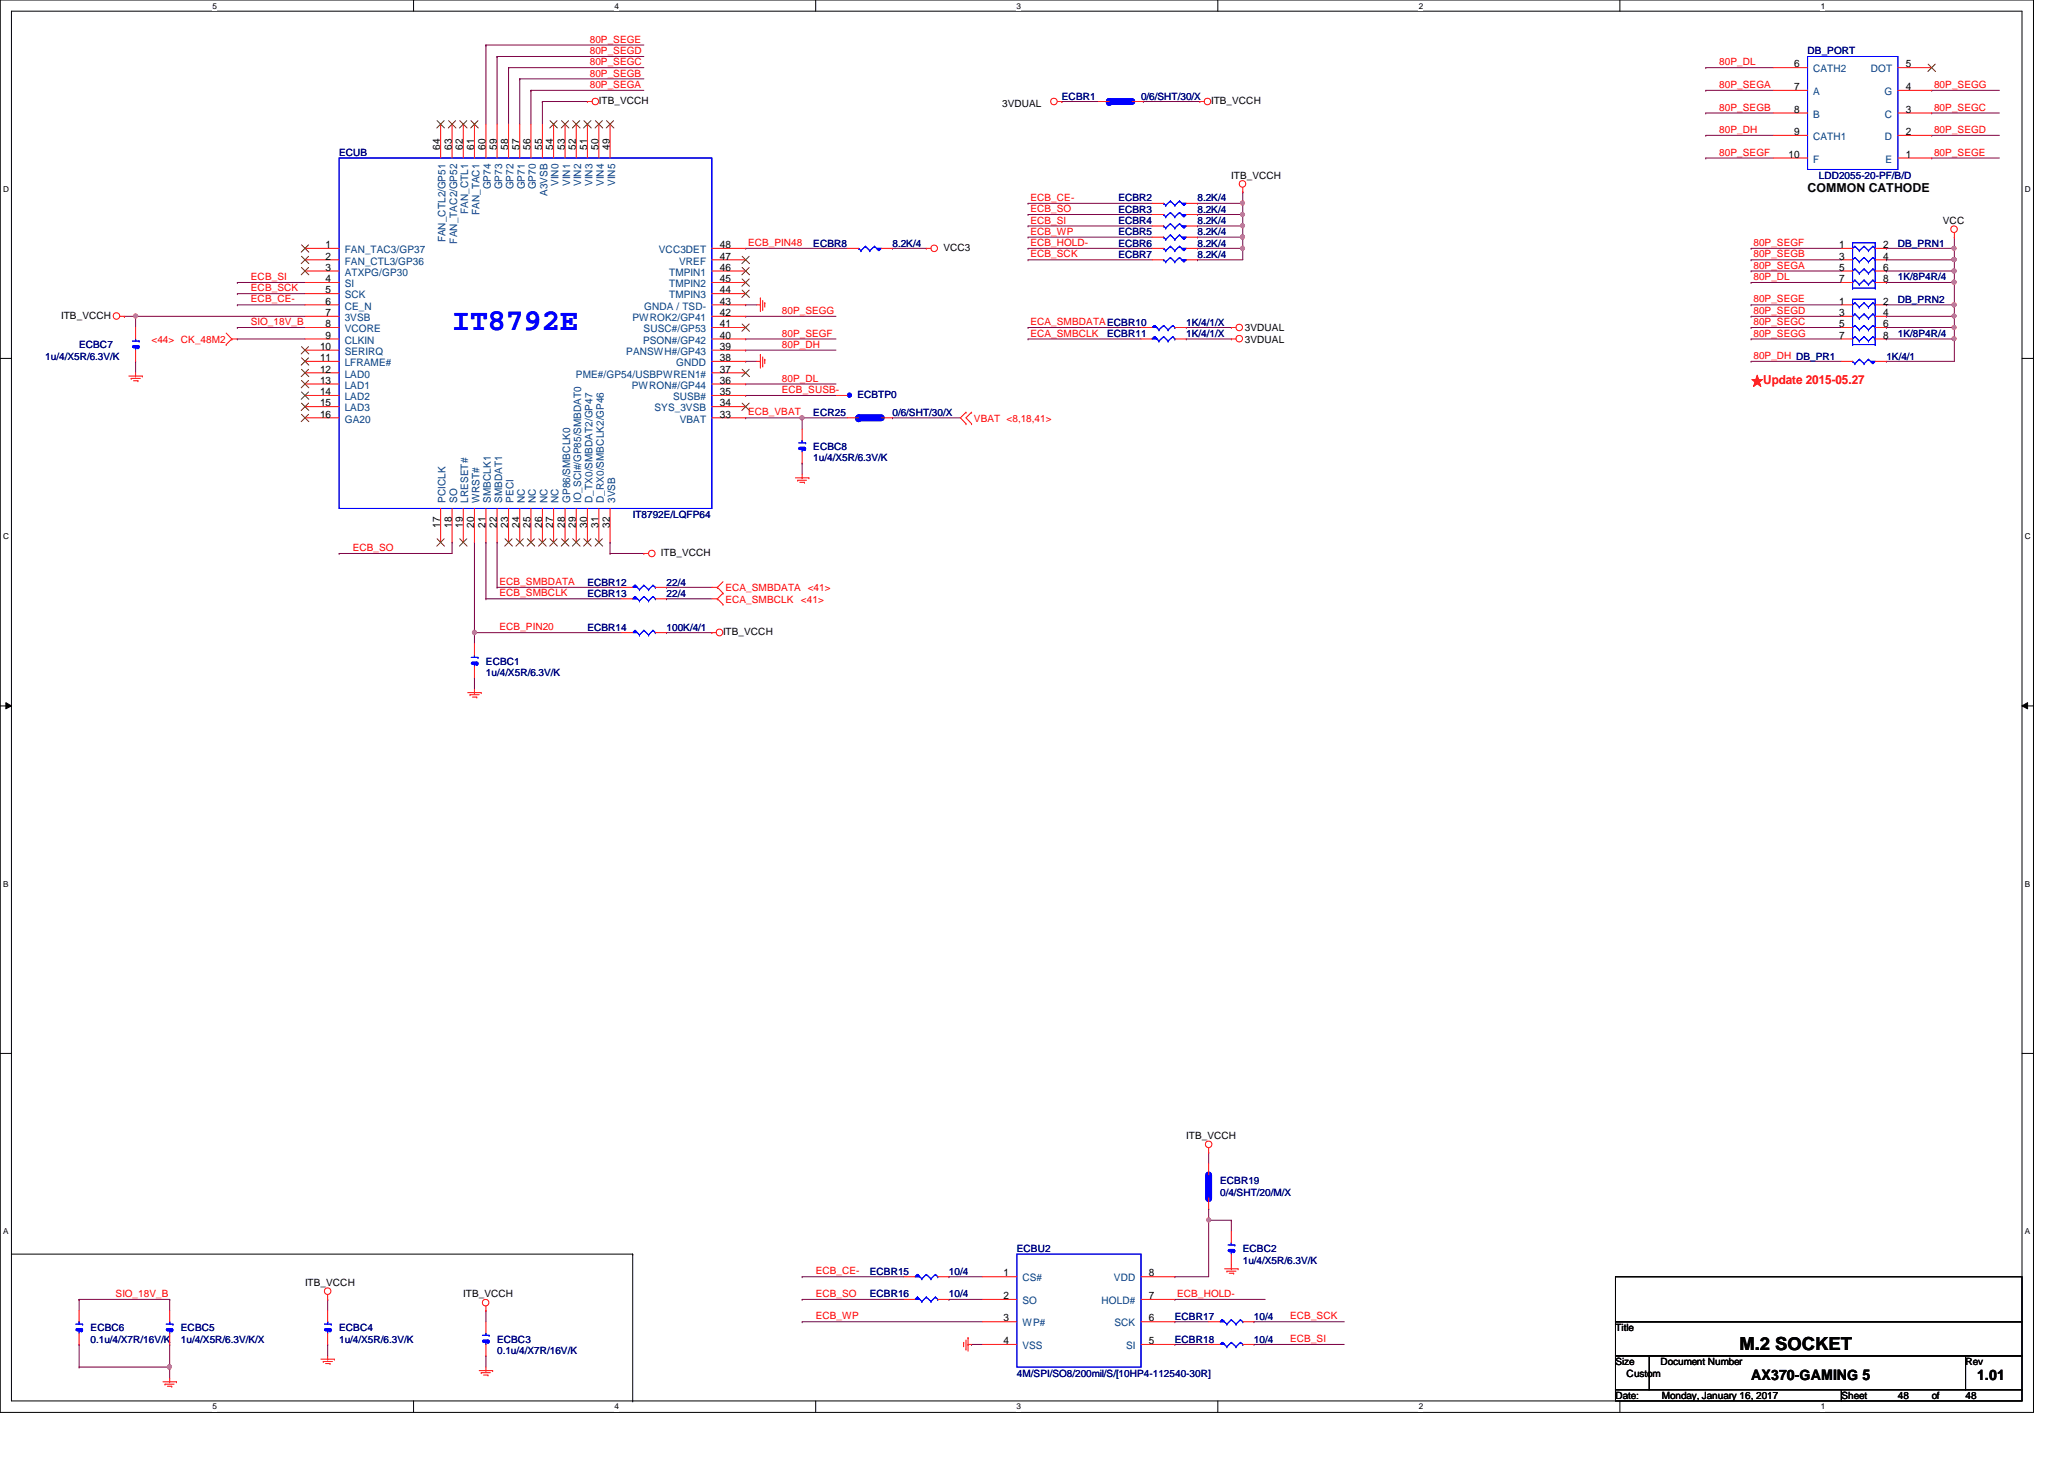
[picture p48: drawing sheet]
<svg xmlns="http://www.w3.org/2000/svg" width="297mm" height="210mm" viewBox="0 0 297 210" stroke-linecap="round" stroke-linejoin="round" font-family="sans-serif">
<defs><g id="words">
<text font-size="4.4" fill="#00f" x="65.1" y="47.5">IT8792E</text>
<text font-size="2.6" x="250.4" y="194.2">M.2 SOCKET</text>
<g font-size="2.1">
<text x="252" y="198.6">AX370-GAMING 5</text>
<text x="284.5" y="198.6">1.01</text>
</g>
<text font-size="1.8" x="260.1" y="27.6">COMMON CATHODE</text>
<text font-size="1.8" fill="#f00" x="252" y="55.3">★Update 2015-05.27</text>
<g font-size="1.5">
<text x="258.2" y="9.7">6</text>
<text x="274.3" y="9.7">5</text>
<text x="258.2" y="16.2">8</text>
<text x="258.2" y="13">7</text>
<text x="274.3" y="16.2">3</text>
<text x="274.3" y="13">4</text>
<text x="63.4" y="21.6" transform="rotate(-90 63.4 21.6)">64</text>
<text x="65" y="21.6" transform="rotate(-90 65 21.6)">63</text>
<text x="66.6" y="21.6" transform="rotate(-90 66.6 21.6)">62</text>
<text x="68.2" y="21.6" transform="rotate(-90 68.2 21.6)">61</text>
<text x="69.9" y="21.6" transform="rotate(-90 69.9 21.6)">60</text>
<text x="71.5" y="21.6" transform="rotate(-90 71.5 21.6)">59</text>
<text x="73.1" y="21.6" transform="rotate(-90 73.1 21.6)">58</text>
<text x="74.8" y="21.6" transform="rotate(-90 74.8 21.6)">57</text>
<text x="76.4" y="21.6" transform="rotate(-90 76.4 21.6)">56</text>
<text x="78" y="21.6" transform="rotate(-90 78 21.6)">55</text>
<text x="79.6" y="21.6" transform="rotate(-90 79.6 21.6)">54</text>
<text x="81.3" y="21.6" transform="rotate(-90 81.3 21.6)">53</text>
<text x="82.9" y="21.6" transform="rotate(-90 82.9 21.6)">52</text>
<text x="84.5" y="21.6" transform="rotate(-90 84.5 21.6)">51</text>
<text x="86.1" y="21.6" transform="rotate(-90 86.1 21.6)">50</text>
<text x="87.8" y="21.6" transform="rotate(-90 87.8 21.6)">49</text>
<text x="257.4" y="22.7">10</text>
<text x="258.2" y="19.4">9</text>
<text x="274.3" y="22.7">1</text>
<text x="274.3" y="19.4">2</text>
<text x="46.9" y="35.7">1</text>
<text x="103.6" y="35.7">48</text>
<text x="264.7" y="35.7">1</text>
<text x="271" y="35.7">2</text>
<text x="46.9" y="37.3">2</text>
<text x="46.9" y="38.9">3</text>
<text x="46.9" y="40.6">4</text>
<text x="103.6" y="40.6">45</text>
<text x="103.6" y="38.9">46</text>
<text x="103.6" y="37.3">47</text>
<text x="264.7" y="37.3">3</text>
<text x="264.7" y="38.9">5</text>
<text x="264.7" y="40.6">7</text>
<text x="271" y="37.3">4</text>
<text x="271" y="38.9">6</text>
<text x="271" y="40.6">8</text>
<text x="46.9" y="42.2">5</text>
<text x="46.9" y="43.8">6</text>
<text x="46.9" y="45.5">7</text>
<text x="46.9" y="47.1">8</text>
<text x="103.6" y="45.5">42</text>
<text x="103.6" y="43.8">43</text>
<text x="103.6" y="42.2">44</text>
<text x="103.6" y="47.1">41</text>
<text x="264.7" y="43.8">1</text>
<text x="264.7" y="45.5">3</text>
<text x="264.7" y="47.1">5</text>
<text x="271" y="43.8">2</text>
<text x="271" y="45.5">4</text>
<text x="271" y="47.1">6</text>
<text x="46.1" y="50.3">10</text>
<text x="46.1" y="51.9">11</text>
<text x="46.1" y="53.6">12</text>
<text x="46.9" y="48.7">9</text>
<text x="103.6" y="51.9">38</text>
<text x="103.6" y="53.6">37</text>
<text x="103.6" y="50.3">39</text>
<text x="103.6" y="48.7">40</text>
<text x="264.7" y="48.7">7</text>
<text x="271" y="48.7">8</text>
<text x="46.1" y="55.2">13</text>
<text x="46.1" y="56.9">14</text>
<text x="46.1" y="58.5">15</text>
<text x="103.6" y="56.9">35</text>
<text x="103.6" y="55.2">36</text>
<text x="103.6" y="58.5">34</text>
<text x="46.1" y="60.1">16</text>
<text x="103.6" y="60.1">33</text>
<text x="63.4" y="75.9" transform="rotate(-90 63.4 75.9)">17</text>
<text x="65" y="75.9" transform="rotate(-90 65 75.9)">18</text>
<text x="66.6" y="75.9" transform="rotate(-90 66.6 75.9)">19</text>
<text x="68.2" y="75.9" transform="rotate(-90 68.2 75.9)">20</text>
<text x="69.9" y="75.9" transform="rotate(-90 69.9 75.9)">21</text>
<text x="71.5" y="75.9" transform="rotate(-90 71.5 75.9)">22</text>
<text x="73.1" y="75.9" transform="rotate(-90 73.1 75.9)">23</text>
<text x="74.8" y="75.9" transform="rotate(-90 74.8 75.9)">24</text>
<text x="76.4" y="75.9" transform="rotate(-90 76.4 75.9)">25</text>
<text x="78" y="75.9" transform="rotate(-90 78 75.9)">26</text>
<text x="79.6" y="75.9" transform="rotate(-90 79.6 75.9)">27</text>
<text x="81.3" y="75.9" transform="rotate(-90 81.3 75.9)">28</text>
<text x="82.9" y="75.9" transform="rotate(-90 82.9 75.9)">29</text>
<text x="84.5" y="75.9" transform="rotate(-90 84.5 75.9)">30</text>
<text x="86.1" y="75.9" transform="rotate(-90 86.1 75.9)">31</text>
<text x="87.8" y="75.9" transform="rotate(-90 87.8 75.9)">32</text>
<text x="144.4" y="183.6">1</text>
<text x="165.4" y="183.6">8</text>
<text x="144.4" y="186.9">2</text>
<text x="144.4" y="190.1">3</text>
<text x="165.4" y="186.9">7</text>
<text x="165.4" y="190.1">6</text>
<text x="144.4" y="193.4">4</text>
<text x="165.4" y="193.4">5</text>
</g>
<g font-size="1.5" fill="#004080">
<text x="260.9" y="10.4">CATH2</text>
<text x="269.2" y="10.4">DOT</text>
<text x="260.9" y="16.9">B</text>
<text x="260.9" y="13.7">A</text>
<text x="271.2" y="13.7">G</text>
<text x="271.3" y="16.9">C</text>
<text x="260.9" y="23.4">F</text>
<text x="260.9" y="20.2">CATH1</text>
<text x="271.3" y="20.2">D</text>
<text x="271.4" y="23.4">E</text>
<text x="70.7" y="27.2" transform="rotate(-90 70.7 27.2)">GP74</text>
<text x="72.3" y="27.2" transform="rotate(-90 72.3 27.2)">GP73</text>
<text x="73.9" y="27.2" transform="rotate(-90 73.9 27.2)">GP72</text>
<text x="75.5" y="27.2" transform="rotate(-90 75.5 27.2)">GP71</text>
<text x="77.1" y="27.2" transform="rotate(-90 77.1 27.2)">GP70</text>
<text x="78.8" y="28.2" transform="rotate(-90 78.8 28.2)">A3VSB</text>
<text x="80.4" y="26.8" transform="rotate(-90 80.4 26.8)">VIN0</text>
<text x="82" y="26.8" transform="rotate(-90 82 26.8)">VIN1</text>
<text x="83.6" y="26.8" transform="rotate(-90 83.6 26.8)">VIN2</text>
<text x="85.3" y="26.8" transform="rotate(-90 85.3 26.8)">VIN3</text>
<text x="86.9" y="26.8" transform="rotate(-90 86.9 26.8)">VIN4</text>
<text x="88.5" y="26.8" transform="rotate(-90 88.5 26.8)">VIN5</text>
<text x="64.1" y="34.9" transform="rotate(-90 64.1 34.9)">FAN_CTL2/GP51</text>
<text x="65.8" y="35.1" transform="rotate(-90 65.8 35.1)">FAN_TAC2/GP52</text>
<text x="67.4" y="30.8" transform="rotate(-90 67.4 30.8)">FAN_CTL1</text>
<text x="69" y="31" transform="rotate(-90 69 31)">FAN_TAC1</text>
<text x="49.6" y="36.4">FAN_TAC3/GP37</text>
<text x="49.6" y="38.1">FAN_CTL3/GP36</text>
<text x="49.6" y="39.7">ATXPG/GP30</text>
<text x="49.6" y="41.3">SI</text>
<text x="94.8" y="36.4">VCC3DET</text>
<text x="96.3" y="41.3">TMPIN2</text>
<text x="96.3" y="39.7">TMPIN1</text>
<text x="97.7" y="38.1">VREF</text>
<text x="49.6" y="42.9">SCK</text>
<text x="49.6" y="44.5">CE_N</text>
<text x="49.6" y="46.2">3VSB</text>
<text x="49.6" y="47.8">VCORE</text>
<text x="91" y="46.2">PWROK2/GP41</text>
<text x="92.6" y="47.8">SUSC#/GP53</text>
<text x="92.7" y="44.5">GNDA / TSD-</text>
<text x="96.3" y="42.9">TMPIN3</text>
<text x="49.6" y="49.4">CLKIN</text>
<text x="49.6" y="51.1">SERIRQ</text>
<text x="49.6" y="52.7">LFRAME#</text>
<text x="90.1" y="51.1">PANSWH#/GP43</text>
<text x="92.5" y="49.4">PSON#/GP42</text>
<text x="97.3" y="52.7">GNDD</text>
<text x="49.6" y="54.3">LAD0</text>
<text x="49.6" y="55.9">LAD1</text>
<text x="49.6" y="57.6">LAD2</text>
<text x="49.6" y="59.2">LAD3</text>
<text x="82.9" y="54.3">PME#/GP54/USBPWREN1#</text>
<text x="90.9" y="55.9">PWRON#/GP44</text>
<text x="94.2" y="59.2">SYS_3VSB</text>
<text x="96.9" y="57.6">SUSB#</text>
<text x="49.6" y="60.8">GA20</text>
<text x="97.8" y="60.8">VBAT</text>
<text x="64.1" y="72.3" transform="rotate(-90 64.1 72.3)">PCICLK</text>
<text x="65.8" y="72.3" transform="rotate(-90 65.8 72.3)">SO</text>
<text x="67.4" y="72.3" transform="rotate(-90 67.4 72.3)">LRESET#</text>
<text x="69" y="72.3" transform="rotate(-90 69 72.3)">WRST#</text>
<text x="70.7" y="72.3" transform="rotate(-90 70.7 72.3)">SMBCLK1</text>
<text x="72.3" y="72.3" transform="rotate(-90 72.3 72.3)">SMBDAT1</text>
<text x="73.9" y="72.3" transform="rotate(-90 73.9 72.3)">PECI</text>
<text x="75.5" y="72.3" transform="rotate(-90 75.5 72.3)">NC</text>
<text x="77.1" y="72.3" transform="rotate(-90 77.1 72.3)">NC</text>
<text x="78.8" y="72.3" transform="rotate(-90 78.8 72.3)">NC</text>
<text x="80.4" y="72.3" transform="rotate(-90 80.4 72.3)">NC</text>
<text x="82" y="72.3" transform="rotate(-90 82 72.3)">GP86/SMBCLK0</text>
<text x="83.6" y="72.3" transform="rotate(-90 83.6 72.3)">IO_SCI#/GP85/SMBDAT0</text>
<text x="85.3" y="72.3" transform="rotate(-90 85.3 72.3)">D_TX0/SMBDAT2/GP47</text>
<text x="86.9" y="72.3" transform="rotate(-90 86.9 72.3)">D_RX0/SMBCLK2/GP46</text>
<text x="88.5" y="72.3" transform="rotate(-90 88.5 72.3)">3VSB</text>
<text x="147.1" y="184.4">CS#</text>
<text x="160.3" y="184.4">VDD</text>
<text x="147.1" y="187.6">SO</text>
<text x="147.1" y="190.8">WP#</text>
<text x="158.5" y="187.6">HOLD#</text>
<text x="160.4" y="190.8">SCK</text>
<text x="147.1" y="194.1">VSS</text>
<text x="162" y="194.1">SI</text>
</g>
<g font-size="1.4" fill="#f00">
<text x="84.9" y="7.8">80P_SEGD</text>
<text x="84.9" y="9.4">80P_SEGC</text>
<text x="84.9" y="11">80P_SEGB</text>
<text x="84.9" y="6.1">80P_SEGE</text>
<text x="247.4" y="9.4">80P_DL</text>
<text x="84.9" y="12.7">80P_SEGA</text>
<text x="247.4" y="15.9">80P_SEGB</text>
<text x="247.4" y="12.7">80P_SEGA</text>
<text x="278.3" y="15.9">80P_SEGC</text>
<text x="278.3" y="12.7">80P_SEGG</text>
<text x="247.4" y="19.1">80P_DH</text>
<text x="247.4" y="22.4">80P_SEGF</text>
<text x="278.3" y="22.4">80P_SEGE</text>
<text x="278.3" y="19.1">80P_SEGD</text>
<text x="148.3" y="28.9">ECB_CE-</text>
<text x="107.7" y="35.4">ECB_PIN48</text>
<text x="148.3" y="30.5">ECB_SO</text>
<text x="148.3" y="32.2">ECB_SI</text>
<text x="148.3" y="33.8">ECB_WP</text>
<text x="148.3" y="35.4">ECB_HOLD-</text>
<text x="252.3" y="35.4">80P_SEGF</text>
<text x="36.1" y="40.3">ECB_SI</text>
<text x="36.1" y="41.9">ECB_SCK</text>
<text x="148.3" y="37">ECB_SCK</text>
<text x="252.3" y="37">80P_SEGB</text>
<text x="252.3" y="40.3">80P_DL</text>
<text x="252.3" y="38.7">80P_SEGA</text>
<text x="36.1" y="46.8">SIO_18V_B</text>
<text x="36.1" y="43.5">ECB_CE-</text>
<text x="112.5" y="45.2">80P_SEGG</text>
<text x="148.3" y="46.8">ECA_SMBDATAECBR10</text>
<text x="252.3" y="46.8">80P_SEGC</text>
<text x="252.3" y="43.5">80P_SEGE</text>
<text x="252.3" y="45.2">80P_SEGD</text>
<text x="21.8" y="49.3">&lt;44&gt; CK_48M2</text>
<text x="112.5" y="48.4">80P_SEGF</text>
<text x="112.5" y="50">80P_DH</text>
<text x="148.3" y="48.4">ECA_SMBCLK</text>
<text x="252.3" y="51.6">80P_DH DB_PR1</text>
<text x="252.3" y="48.4">80P_SEGG</text>
<text x="107.7" y="59.8">ECB_VBAT</text>
<text x="112.5" y="54.9">80P_DL</text>
<text x="112.5" y="56.6">ECB_SUSB-</text>
<text x="140.2" y="60.7">VBAT &lt;8,18,41&gt;</text>
<text x="50.8" y="79.3">ECB_SO</text>
<text x="71.9" y="84.2">ECB_SMBDATA</text>
<text x="71.9" y="85.8">ECB_SMBCLK</text>
<text x="104.4" y="85">ECA_SMBDATA &lt;41&gt;</text>
<text x="104.4" y="86.7">ECA_SMBCLK</text>
<text x="115.3" y="86.7">&lt;41&gt;</text>
<text x="71.9" y="90.7">ECB_PIN20</text>
<text x="117.4" y="183.3">ECB_CE-</text>
<text x="16.6" y="186.6">SIO_18V_B</text>
<text x="117.4" y="189.8">ECB_WP</text>
<text x="117.4" y="186.6">ECB_SO</text>
<text x="169.4" y="186.6">ECB_HOLD-</text>
<text x="185.7" y="189.8">ECB_SCK</text>
<text x="185.7" y="193.1">ECB_SI</text>
</g>
<g font-size="1.4" fill="#000080">
<text x="260.1" y="7.8">DB_PORT</text>
<text x="152.8" y="14.4">ECBR1</text>
<text x="164.2" y="14.4">0/6/SHT/30/X</text>
<text x="48.8" y="22.5">ECUB</text>
<text x="160.9" y="29">ECBR2</text>
<text x="172.3" y="29">8.2K/4</text>
<text x="261.7" y="25.7">LDD2055-20-PF/B/D</text>
<text x="117" y="35.5">ECBR8</text>
<text x="128.4" y="35.5">8.2K/4</text>
<text x="160.9" y="30.6">ECBR3</text>
<text x="160.9" y="32.2">ECBR4</text>
<text x="160.9" y="33.9">ECBR5</text>
<text x="160.9" y="35.5">ECBR6</text>
<text x="172.3" y="30.6">8.2K/4</text>
<text x="172.3" y="32.2">8.2K/4</text>
<text x="172.3" y="33.9">8.2K/4</text>
<text x="172.3" y="35.5">8.2K/4</text>
<text x="273.1" y="35.5">DB_PRN1</text>
<text x="160.9" y="37.1">ECBR7</text>
<text x="172.3" y="37.1">8.2K/4</text>
<text x="273.1" y="40.3">1K/8P4R/4</text>
<text x="170.7" y="46.9">1K/4/1/X</text>
<text x="273.1" y="43.6">DB_PRN2</text>
<text x="6.5" y="51.7">1u/4/X5R/6.3V/K</text>
<text x="11.4" y="50.1">ECBC7</text>
<text x="159.3" y="48.5">ECBR11</text>
<text x="170.7" y="48.5">1K/4/1/X</text>
<text x="271.5" y="51.7">1K/4/1</text>
<text x="273.1" y="48.5">1K/8P4R/4</text>
<text x="117" y="59.9">ECR25</text>
<text x="123.4" y="57.3">ECBTP0</text>
<text x="128.4" y="59.9">0/6/SHT/30/X</text>
<text x="117" y="64.7">ECBC8</text>
<text x="117" y="66.4">1u/4/X5R/6.3V/K</text>
<text x="91.1" y="74.5">IT8792E/LQFP64</text>
<text x="84.5" y="84.2">ECBR12</text>
<text x="84.5" y="85.9">ECBR13</text>
<text x="95.9" y="84.2">22/4</text>
<text x="95.9" y="85.9">22/4</text>
<text x="69.9" y="95.6">ECBC1</text>
<text x="84.5" y="90.8">ECBR14</text>
<text x="95.9" y="90.8">100K/4/1</text>
<text x="69.9" y="97.2">1u/4/X5R/6.3V/K</text>
<text x="175.6" y="170.4">ECBR19</text>
<text x="175.6" y="172">0/4/SHT/20/M/X</text>
<text x="125.2" y="183.4">ECBR15</text>
<text x="136.6" y="183.4">10/4</text>
<text x="146.3" y="180.2">ECBU2</text>
<text x="178.9" y="180.2">ECBC2</text>
<text x="178.9" y="181.8">1u/4/X5R/6.3V/K</text>
<text x="13" y="191.5">ECBC6</text>
<text x="26" y="191.5">ECBC5</text>
<text x="48.8" y="191.5">ECBC4</text>
<text x="125.2" y="186.6">ECBR16</text>
<text x="136.6" y="186.6">10/4</text>
<text x="169.1" y="189.9">ECBR17</text>
<text x="180.5" y="189.9">10/4</text>
<text x="13" y="193.2">0.1u/4/X7R/16V/K</text>
<text x="26" y="193.2">1u/4/X5R/6.3V/K/X</text>
<text x="48.8" y="193.2">1u/4/X5R/6.3V/K</text>
<text x="71.5" y="193.2">ECBC3</text>
<text x="71.5" y="194.8">0.1u/4/X7R/16V/K</text>
<text x="169.1" y="193.2">ECBR18</text>
<text x="180.5" y="193.2">10/4</text>
<text x="146.3" y="198">4M/SPI/SO8/200mil/S/[10HP4-112540-30R]</text>
</g>
<g font-size="1.4">
<text x="86.2" y="15">ITB_VCCH</text>
<text x="144.2" y="15.3">3VDUAL</text>
<text x="174.3" y="15">ITB_VCCH</text>
<text x="177.2" y="25.7">ITB_VCCH</text>
<text x="279.6" y="32.2">VCC</text>
<text x="135.8" y="36.1">VCC3</text>
<text x="8.8" y="45.9">ITB_VCCH</text>
<text x="179.2" y="47.7">3VDUAL</text>
<text x="179.2" y="49.3">3VDUAL</text>
<text x="95.1" y="80">ITB_VCCH</text>
<text x="104.1" y="91.4">ITB_VCCH</text>
<text x="170.7" y="163.9">ITB_VCCH</text>
<text x="43.9" y="185">ITB_VCCH</text>
<text x="66.7" y="186.6">ITB_VCCH</text>
<text x="232.5" y="191.5">Title</text>
<text x="232.5" y="196.4">Size</text>
<text x="239" y="196.4">Document Number</text>
<text x="282.9" y="196.4">Rev</text>
<text x="232.5" y="201.3">Date:</text>
<text x="234.1" y="198">Custom</text>
<text x="239.1" y="201.3">Monday, January 16, 2017</text>
<text x="265" y="201.3">Sheet</text>
<text x="273.1" y="201.3">48</text>
<text x="278" y="201.3">of</text>
<text x="282.9" y="201.3">48</text>
</g>
<g font-size="1.2">
<text x="30.6" y="1.2">5</text>
<text x="88.4" y="1.2">4</text>
<text x="146.3" y="1.2">3</text>
<text x="204.2" y="1.2">2</text>
<text x="262" y="1.2">1</text>
<text x=".5" y="27.6">D</text>
<text x="291.4" y="27.6">D</text>
<text x=".5" y="77.6">C</text>
<text x="291.4" y="77.6">C</text>
<text x=".5" y="127.6">B</text>
<text x="291.4" y="127.6">B</text>
<text x=".5" y="177.6">A</text>
<text x="291.4" y="177.6">A</text>
<text x="30.6" y="202.8">5</text>
<text x="88.4" y="202.8">4</text>
<text x="146.3" y="202.8">3</text>
<text x="204.2" y="202.8">2</text>
<text x="262" y="202.8">1</text>
</g>
</g></defs>
<path d="M0 0h292.6v203.2h-292.6zM1.6 1.6h289.4v199.9h-289.4z" fill="none" stroke="#000" stroke-width=".14"/>
<g fill="#fff">
<path d="M30.6 .2h.6v1.3h-.6z"/>
<path d="M30.6 201.7h.6v1.3h-.6z"/>
</g>
<path d="M59.5 0v1.6M59.5 201.5v1.7" fill="none" stroke="#000" stroke-width=".14"/>
<g fill="#fff">
<path d="M88.4 .2h.6v1.3h-.6z"/>
<path d="M88.4 201.7h.6v1.3h-.6z"/>
</g>
<path d="M117.4 0v1.6M117.4 201.5v1.7" fill="none" stroke="#000" stroke-width=".14"/>
<g fill="#fff">
<path d="M146.3 .2h.6v1.3h-.6z"/>
<path d="M146.3 201.7h.6v1.3h-.6z"/>
</g>
<path d="M175.3 0v1.6M175.3 201.5v1.7" fill="none" stroke="#000" stroke-width=".14"/>
<g fill="#fff">
<path d="M204.2 .2h.6v1.3h-.6z"/>
<path d="M204.2 201.7h.6v1.3h-.6z"/>
</g>
<path d="M233.1 0v1.6M233.1 201.5v1.7" fill="none" stroke="#000" stroke-width=".14"/>
<g fill="#fff">
<path d="M262 .2h.6v1.3h-.6z"/>
<path d="M262 201.7h.6v1.3h-.6z"/>
<path d="M.5 26.6h.8v1.3h-.8z"/>
<path d="M291.4 26.6h.8v1.3h-.8z"/>
<path d="M.5 76.5h.8v1.4h-.8z"/>
<path d="M291.4 76.5h.8v1.4h-.8z"/>
</g>
<path d="M0 51.6h1.6M291 51.6h1.6" fill="none" stroke="#000" stroke-width=".14"/>
<g fill="#fff">
<path d="M.5 126.5h.7v1.3h-.7z"/>
<path d="M291.4 126.5h.7v1.3h-.7z"/>
</g>
<path d="M0 101.6h1.6M.8 101.1l.8 .5-.8 .4zM291 101.6l.8-.5v.9zM291 101.6h1.6" fill="none" stroke="#000" stroke-width=".14"/>
<path d="M.8 101.1l.8 .5-.8 .4zM291 101.6l.8-.5v.9z" fill="#000"/>
<g fill="#fff">
<path d="M.5 176.5h.7v1.3h-.7z"/>
<path d="M291.4 176.5h.7v1.3h-.7z"/>
</g>
<path d="M0 151.6h1.6M291 151.6h1.6" fill="none" stroke="#000" stroke-width=".14"/>
<g fill="none" stroke="#800040" stroke-width=".14">
<path d="M69.9 6.5h.1M69.9 6.5v11.4M71.5 8.1h.1M71.5 8.1h21.2M71.5 8.1v9.8M73.2 9.7h.1M73.2 9.7v8.2M73.2 9.7h19.5M74.8 11.3h.1M74.8 11.3v6.6M74.8 11.3h17.9M76.4 13h.1"/>
<path d="M76.4 13h16.3M76.4 13v4.9M148 29.3h.1M148 30.9h.1M148 32.5h.1M148 34.1h.1M148 35.7h.1M148 37.4h.1M148 29.3h17.8M148 30.9h17.8M148 32.5h17.8M148 34.1h17.8"/>
<path d="M148 35.7h17.8M148 37.4h17.8M172.3 37.4h.1M172.3 37.4h6.6M34.2 47.1h.1M34.2 48.8h.1M34.2 40.6h.1M34.2 42.2h.1M34.2 43.9h.1M34.2 48.8h9.7M34.2 47.1h9.7M34.2 40.6h9.7"/>
<path d="M34.2 42.2h9.7M34.2 43.9h9.7M107.3 48.8h.1M107.3 43.9h.1M107.3 50.4h.1M107.3 45.5h.1M107.3 52h.1M107.3 48.8h13M107.3 43.9h1.6M107.3 50.4h13M107.3 45.5h13M107.3 52h1.6"/>
<path d="M148 47.1h.1M148 48.8h.1M148 48.8h16.2M148 47.1h16.2M170.7 47.1h.1M170.7 48.8h.1M170.7 48.8h6.5M170.7 47.1h6.5M48.8 79.6h.1M65.1 78h.1M65.1 78v1.6h-16.3M69.9 78h.1"/>
<path d="M69.9 78v8.1M68.3 91h.1M68.3 97.5h.1M68.3 91v1.6M68.3 97.5v1.6M95.9 91h.1M95.9 86.1h.1M95.9 84.5h.1M95.9 91h6.5M95.9 86.1h6.5M95.9 84.5h6.5M173.9 175.6h.1"/>
<path d="M173.9 175.6v8.1M11.4 186.9h.1M11.4 186.9h13M11.4 186.9v1.7M24.4 186.9h.1M24.4 186.9v1.7M115.4 183.7h.1M115.4 190.2h.1M115.4 183.7h14.7M115.4 190.2h26M136.6 186.9h.1M136.6 183.7h.1"/>
<path d="M136.6 186.9h4.8M136.6 183.7h4.8M169.1 193.4h.1M169.1 186.9h.1M169.1 186.9h13M169.1 193.4h4.8M180.5 193.4h.1M180.5 190.2h.1M180.5 193.4h13M180.5 190.2h13"/>
</g>
<circle cx="173.9" cy="175.5" r=".3" fill="#f0f"/>
<circle cx="173.9" cy="175.5" r=".3" fill="none" stroke="#f0f" stroke-width=".14"/>
<g fill="none" stroke="#800040" stroke-width=".14">
<path d="M78.1 14.6h.1M78.1 14.6v3.3M152.8 14.6h.1M152.8 14.6h5.2M164.5 14.6h.1M164.5 14.6h8.2M173.9 175.6h.1M173.9 175.6h3.3M11.4 196.7h.1M11.4 196.7h13M115.4 186.9h.1M115.4 186.9h14.7"/>
<path d="M169.1 183.7h.1M169.1 190.2h.1M169.1 183.7h4.8M169.1 190.2h4.8"/>
</g>
<circle cx="24.4" cy="196.7" r=".31" fill="#f0f"/>
<circle cx="24.4" cy="196.7" r=".31" fill="none" stroke="#f0f" stroke-width=".14"/>
<g fill="none" stroke="#800040" stroke-width=".14">
<path d="M172.3 29.3h.1M172.3 29.3h6.6M178.9 29.3h.1M178.9 29.3v1.6M19.5 45.5h.1M19.5 45.5v1.6M71.5 78h.1M71.5 78v6.5M87.8 79.6h.1M87.8 79.6h4.9M69.9 86.1h.1M69.9 86.1h19.5"/>
<path d="M71.5 84.5h.1M71.5 84.5h17.9M11.4 193.4h.1M11.4 193.4v3.3M24.4 193.4h.1M24.4 193.4v3.3"/>
</g>
<circle cx="178.8" cy="29.2" r=".3" fill="#f0f"/>
<circle cx="178.8" cy="29.2" r=".3" fill="none" stroke="#f0f" stroke-width=".14"/>
<path d="M178.9 30.9h.1M178.9 30.9v1.6" fill="none" stroke="#800040" stroke-width=".14"/>
<circle cx="178.8" cy="30.9" r=".3" fill="#f0f"/>
<circle cx="178.8" cy="30.9" r=".3" fill="none" stroke="#f0f" stroke-width=".14"/>
<path d="M172.3 32.5h.1M172.3 32.5h6.6M178.9 35.7h.1M178.9 34.1h.1M178.9 34.1v3.3" fill="none" stroke="#800040" stroke-width=".14"/>
<circle cx="178.8" cy="35.7" r=".3" fill="#f0f"/>
<circle cx="178.8" cy="35.7" r=".3" fill="none" stroke="#f0f" stroke-width=".14"/>
<path d="M78.1 14.6h.1M78.1 14.6h6.4M172.3 34.1h.1M172.3 34.1h6.6" fill="none" stroke="#800040" stroke-width=".14"/>
<circle cx="178.8" cy="34.1" r=".31" fill="#f0f"/>
<circle cx="178.8" cy="34.1" r=".31" fill="none" stroke="#f0f" stroke-width=".14"/>
<path d="M19.5 45.5h.1M19.5 45.5h24.4" fill="none" stroke="#800040" stroke-width=".14"/>
<circle cx="19.5" cy="45.5" r=".3" fill="#f0f"/>
<circle cx="19.5" cy="45.5" r=".3" fill="none" stroke="#f0f" stroke-width=".14"/>
<path d="M172.3 30.9h.1M172.3 35.7h.1M172.3 30.9h6.6M172.3 35.7h6.6M178.9 32.5h.1M178.9 32.5v1.6M19.5 52h.1M19.5 52v1.6M69.9 188.6h.1M69.9 188.6v1.6" fill="none" stroke="#800040" stroke-width=".14"/>
<circle cx="178.8" cy="32.5" r=".3" fill="#f0f"/>
<circle cx="178.8" cy="32.5" r=".3" fill="none" stroke="#f0f" stroke-width=".14"/>
<path d="M178.9 27.6h.1M178.9 27.6v1.7M87.8 78h.1M87.8 78v1.6M68.3 91h.1M68.3 91h21.1M173.9 173.9h.1M173.9 173.9v1.7M69.9 195.1h.1M69.9 195.1v1.6" fill="none" stroke="#800040" stroke-width=".14"/>
<circle cx="68.3" cy="91" r=".31" fill="#f0f"/>
<circle cx="68.3" cy="91" r=".31" fill="none" stroke="#f0f" stroke-width=".14"/>
<g fill="none" stroke="#800040" stroke-width=".14">
<path d="M69.9 6.5h.1M69.9 6.5h22.8M281.3 39h.1M281.3 34.1h.1M281.3 35.7h.1M281.3 34.1v3.3M281.3 39v1.6M17.9 45.5h.1M17.9 45.5h1.6M107.3 55.2h.1M107.3 55.2h13M173.9 165.8h.1"/>
<path d="M173.9 165.8v1.6M177.2 175.6h.1M177.2 175.6v1.6M24.4 196.7h.1M24.4 196.7v1.6M47.2 193.4h.1M47.2 186.9h.1M47.2 186.9v1.7M47.2 193.4v1.7M139.8 193.4h.1M139.8 193.4h1.6"/>
</g>
<circle cx="281.2" cy="37.3" r=".3" fill="#f0f"/>
<circle cx="281.2" cy="37.3" r=".3" fill="none" stroke="#f0f" stroke-width=".14"/>
<path d="M281.3 37.4h.1M281.3 37.4v1.6" fill="none" stroke="#800040" stroke-width=".14"/>
<circle cx="281.2" cy="39" r=".3" fill="#f0f"/>
<circle cx="281.2" cy="39" r=".3" fill="none" stroke="#f0f" stroke-width=".14"/>
<path d="M281.3 47.1h.1M281.3 47.1v1.7" fill="none" stroke="#800040" stroke-width=".14"/>
<circle cx="281.2" cy="47.1" r=".3" fill="#f0f"/>
<circle cx="281.2" cy="47.1" r=".3" fill="none" stroke="#f0f" stroke-width=".14"/>
<path d="M281.3 40.6h.1M281.3 40.6v3.3" fill="none" stroke="#800040" stroke-width=".14"/>
<circle cx="281.2" cy="43.9" r=".3" fill="#f0f"/>
<circle cx="281.2" cy="43.9" r=".3" fill="none" stroke="#f0f" stroke-width=".14"/>
<circle cx="281.2" cy="40.6" r=".3" fill="#f0f"/>
<circle cx="281.2" cy="40.6" r=".3" fill="none" stroke="#f0f" stroke-width=".14"/>
<path d="M281.3 43.9h.1M281.3 43.9v1.6" fill="none" stroke="#800040" stroke-width=".14"/>
<circle cx="281.2" cy="43.9" r=".3" fill="#f0f"/>
<circle cx="281.2" cy="43.9" r=".3" fill="none" stroke="#f0f" stroke-width=".14"/>
<path d="M281.3 48.8h.1M281.3 48.8v3.2" fill="none" stroke="#800040" stroke-width=".14"/>
<circle cx="281.2" cy="48.7" r=".3" fill="#f0f"/>
<circle cx="281.2" cy="48.7" r=".3" fill="none" stroke="#f0f" stroke-width=".14"/>
<path d="M271.5 40.6h.1M271.5 40.6h9.8" fill="none" stroke="#800040" stroke-width=".14"/>
<circle cx="281.2" cy="40.6" r=".3" fill="#f0f"/>
<circle cx="281.2" cy="40.6" r=".3" fill="none" stroke="#f0f" stroke-width=".14"/>
<path d="M271.5 37.4h.1M271.5 37.4h9.8" fill="none" stroke="#800040" stroke-width=".14"/>
<circle cx="281.2" cy="37.3" r=".3" fill="#f0f"/>
<circle cx="281.2" cy="37.3" r=".3" fill="none" stroke="#f0f" stroke-width=".14"/>
<g fill="none" stroke="#800040" stroke-width=".14">
<path d="M245.5 19.5h.1M245.5 9.7h.1M245.5 19.5h9.7M245.5 9.7h9.7M278 16.3h.1M278 16.3h9.7M252 35.7h.1M252 35.7h13M271.5 39h.1M271.5 39h9.8M271.5 48.8h.1M271.5 47.1h.1"/>
<path d="M271.5 48.8h9.8M271.5 47.1h9.8"/>
</g>
<circle cx="281.2" cy="39" r=".3" fill="#f0f"/>
<circle cx="281.2" cy="39" r=".3" fill="none" stroke="#f0f" stroke-width=".14"/>
<path d="M278 13h.1M278 13h9.7M271.5 52h.1M271.5 52h9.8M281.3 45.5h.1M281.3 45.5v1.6" fill="none" stroke="#800040" stroke-width=".14"/>
<circle cx="281.2" cy="45.5" r=".3" fill="#f0f"/>
<circle cx="281.2" cy="45.5" r=".3" fill="none" stroke="#f0f" stroke-width=".14"/>
<path d="M271.5 35.7h.1M271.5 35.7h9.8M271.5 45.5h.1M271.5 45.5h9.8" fill="none" stroke="#800040" stroke-width=".14"/>
<circle cx="281.2" cy="35.7" r=".3" fill="#f0f"/>
<circle cx="281.2" cy="35.7" r=".3" fill="none" stroke="#f0f" stroke-width=".14"/>
<g fill="none" stroke="#800040" stroke-width=".14">
<path d="M245.5 16.3h.1M245.5 13h.1M245.5 16.3h9.7M245.5 13h9.7M278 19.5h.1M278 19.5h9.7M107.3 35.7h.1M107.3 35.7h14.7M128.4 35.7h.1M128.4 35.7h4.9M245.5 22.7h.1M245.5 22.7h9.7"/>
<path d="M252 37.4h.1M252 39h.1M252 37.4h13M252 39h13M278 22.7h.1M278 22.7h9.7M107.3 56.9h.1M107.3 56.9h13M252 52h.1M252 40.6h.1M252 47.1h.1M252 48.8h.1"/>
<path d="M252 43.9h.1M252 45.5h.1M252 52h13M252 43.9h13M252 40.6h13M252 47.1h13M252 48.8h13M252 45.5h13M271.5 43.9h.1M271.5 43.9h9.8M68.3 78h.1M68.3 78v13"/>
<path d="M115.4 60.1h.1M115.4 60.1h6.6M128.4 60.1h.1M128.4 60.1h9.8"/>
</g>
<circle cx="115.4" cy="60.1" r=".31" fill="#f0f"/>
<circle cx="115.4" cy="60.1" r=".31" fill="none" stroke="#f0f" stroke-width=".14"/>
<path d="M107.3 60.1h.1M107.3 60.1h8.1M115.4 66.6h.1M115.4 60.1h.1M115.4 60.1v1.7M115.4 66.6v1.6" fill="none" stroke="#800040" stroke-width=".14"/>
<g fill="none" stroke="#f00" stroke-width=".14">
<path d="M84.5 14.6h.1M84.5 14.6h.7M152.2 14.6h.6M152.8 14.6h.1M172.7 14.6h.1M172.7 14.6h.6M133.3 35.7h.1M133.3 35.7h.7M178.9 27.6h.1M178.9 27v.6M281.3 34.1h.1M281.3 33.5v.6"/>
<path d="M17.3 45.5h.6M17.9 45.5h.1M18.5 54.1h2M18.9 54.4h.1M18.9 54.4h1.3M19.2 54.8h.7M19.5 54.1h.1M19.5 53.6v.5M19.9 54.8h.1M20.5 54.1h.1M32.6 49.6h.1M32.6 47.9l.8 .9"/>
<path d="M33.4 48.8h.1M33.4 48.8h.8M33.4 48.8l-.8 .8M108.9 43.9h.5M108.9 52h.5M109.4 43.9h.1M109.4 42.9h.1M109.4 52h.1M109.4 51h.1M109.4 42.9v1.9M109.4 51v2M109.8 44.5h.1"/>
<path d="M109.8 52.7h.1M109.8 43.2v1.3M109.8 51.4v1.3M110.1 43.6h.1M110.1 51.7h.1M110.1 43.6v.6M110.1 51.7v.6M139 59.3h.1M139 59.3l-.8 .8 .8 .9M139.8 59.3h.1M139.8 59.3l-.8 .8 .8 .9M177.2 47.1h.1"/>
<path d="M177.2 48.8h.1M177.2 47.1h.7M177.2 48.8h.7M92.7 79.6h.1M92.7 79.6h.6M114.5 68.7h1.9M114.8 69.1h.1M114.8 69.1h1.3M115.1 69.4h.7M115.4 68.7h.1M115.4 68.2v.5M115.8 69.4h.1"/>
<path d="M116.4 68.7h.1M139 61h.1M139.8 61h.1M67.3 99.7h2M67.6 99.9h.1M67.6 99.9h1.4M68.3 99.7h.1M68.3 99.1v.6M69.3 99.7h.1M102.4 91h.1M102.4 91h.7M102.4 84.5h.8"/>
<path d="M102.4 86.1h.8M103.2 84.5h.1M103.2 86.1h.1M103.2 84.5l.9 .8M103.2 86.1l.9 .9M104.1 85.3h.1M104.1 87h.1M104.1 83.7l-.9 .8M104.1 85.3l-.9 .8M68 100.3h.6M68.6 100.3h.1M173.9 165.8h.1"/>
<path d="M173.9 165.1v.7M23.4 198.8h2M23.7 199.1h.1M23.7 199.1h1.4M24.1 199.4h.6M24.4 198.8h.1M24.4 198.3v.5M24.7 199.4h.1M25.4 198.8h.1M46.2 195.5h1.9M46.5 195.9h.1M46.5 195.9h1.3"/>
<path d="M46.9 196.2h.6M47.2 195.5h.1M47.2 186.9h.1M47.2 186.3v.6M47.2 195.1v.4M47.5 196.2h.1M48.1 195.5h.1M69 197.2h1.9M69.3 197.5h.1M69.3 197.5h1.3M69.6 197.8h.6M69.9 197.2h.1"/>
<path d="M69.9 188.6h.1M69.9 187.9v.7M69.9 196.7v.5M70.2 197.8h.1M70.9 197.2h.1M138.7 193.1h.1M138.7 193.1v.7M139 194.1h.1M139 192.8v1.3M139.3 193.4h.1M139.3 192.4h.1M139.3 193.4h.5"/>
<path d="M139.3 192.4v2M176.2 182.5h2M176.6 182.9h.1M176.6 182.9h1.3M176.9 183.2h.6M177.2 182.5h.1M177.2 182v.5M177.5 183.2h.1M178.2 182.5h.1"/>
<circle cx="85.7" cy="14.6" r=".47"/>
<circle cx="151.7" cy="14.6" r=".47"/>
<circle cx="173.8" cy="14.6" r=".47"/>
<circle cx="134.4" cy="35.7" r=".47"/>
<circle cx="178.8" cy="26.5" r=".47"/>
<circle cx="281.2" cy="33" r=".47"/>
<circle cx="16.8" cy="45.5" r=".47"/>
<circle cx="178.3" cy="48.7" r=".47"/>
<circle cx="178.3" cy="47.1" r=".47"/>
<circle cx="93.8" cy="79.6" r=".47"/>
<circle cx="103.5" cy="91" r=".48"/>
<circle cx="173.9" cy="164.6" r=".47"/>
<circle cx="47.1" cy="185.8" r=".47"/>
<circle cx="69.9" cy="187.4" r=".47"/>
</g>
<path d="M1.6 180.4h89.5M91.1 180.4h.1M91.1 180.4v21.1M232.5 183.7h58.5v6.5h-58.5zM232.5 190.2h58.5v4.9h-58.5zM232.5 195.1h4.9v4.8h-4.9zM232.5 199.9h32.5v1.6h-32.5zM237.4 195.1h45.5v4.8h-45.5zM265 199.9h26v1.6h-26zM282.9 195.1h8.1v4.8h-8.1zM91.1 201.5h.1" fill="none" stroke="#000" stroke-width=".14"/>
<path d="M67.8 94.6h1M68.3 95.4h.1M68.3 94.3h.1M68.3 94.3v.3M68.3 95.4v.5M68.8 94.6h.1" fill="none" stroke="#00f" stroke-width=".14"/>
<path d="M68 95.4h.6" fill="none" stroke="#00f" stroke-width=".47"/>
<circle cx="68.6" cy="95.4" r=".23" fill="#00f"/>
<path d="M67.8 94.6h1M68.3 95.4h.1M68.3 94.3h.1M68.3 94.3v.3M68.3 95.4v.5M68.8 94.6h.1" fill="none" stroke="#00f" stroke-width=".14"/>
<path d="M68 95.4h.6" fill="none" stroke="#00f" stroke-width=".47"/>
<circle cx="68.6" cy="95.4" r=".23" fill="#00f"/>
<path d="M68.3 92.6v1.7M68.3 95.9v1.6" fill="none" stroke="#f00" stroke-width=".14"/>
<path d="M167.5 37.4h.1M167.5 37.4l.3 .3M167.8 37.7h.1M168.4 37h.1M168.4 37l.7 .7M168.4 37l-.6 .7M169.1 37.7h.1M169.8 37l-.7 .7" fill="none" stroke="#00f" stroke-width=".14"/>
<path d="M170 37.4h.7l-.3 .3z" fill-rule="evenodd" fill="#00f"/>
<path d="M167.5 37.4h.1M167.5 37.4l.3 .3M167.8 37.7h.1M168.4 37h.1M168.4 37l.7 .7M168.4 37l-.6 .7M169.1 37.7h.1M169.8 37h.1M169.8 37l.6 .7M169.8 37l-.7 .7M170 37.4h.7l-.3 .3z" fill="none" stroke="#00f" stroke-width=".14"/>
<path d="M170 37.4h.7l-.3 .3z" fill-rule="evenodd" fill="#00f"/>
<path d="M260.1 8.1h13v16.3h-13zM167.5 30.9h.1M167.5 30.9l.3 .3M167.8 31.2h.1M168.4 30.6h.1M168.4 30.6l.7 .6M168.4 30.6l-.6 .6M169.1 31.2h.1M169.8 37h.1M169.8 37l.6 .7M169.8 30.6l-.7 .6M170 37.4h.7l-.3 .3z" fill="none" stroke="#00f" stroke-width=".14"/>
<path d="M255.2 19.5h4.9M255.2 16.3h4.9M255.2 13h4.9M255.2 9.7h4.9M273.1 19.5h4.9M273.1 16.3h4.9M273.1 13h4.9M273.1 9.7h4.9M165.8 37.4h1.7M170.7 37.4h1.6M255.2 22.7h4.9M273.1 22.7h4.9" fill="none" stroke="#f00" stroke-width=".14"/>
<path d="M277.5 9.2l1 1.1M278.5 9.2l-1.1 1.1" fill="none" stroke="#804000" stroke-width=".14"/>
<path d="M170 30.9h.7l-.3 .3z" fill-rule="evenodd" fill="#00f"/>
<path d="M167.5 30.9h.1M167.5 30.9l.3 .3M167.8 31.2h.1M168.4 30.6h.1M168.4 30.6l.7 .6M168.4 30.6l-.6 .6M169.1 31.2h.1M169.8 30.6h.1M169.8 30.6l.6 .6M169.8 30.6l-.7 .6M170 30.9h.7l-.3 .3z" fill="none" stroke="#00f" stroke-width=".14"/>
<path d="M170 30.9h.7l-.3 .3z" fill-rule="evenodd" fill="#00f"/>
<path d="M169.8 30.6h.1M169.8 30.6l.6 .6M170 30.9h.7l-.3 .3zM176.7 179.1h1M177.2 179.9h.1M177.2 178.8h.1M177.2 178.8v.3M177.2 179.9v.5M177.7 179.1h.1" fill="none" stroke="#00f" stroke-width=".14"/>
<path d="M165.8 30.9h1.7M170.7 30.9h1.6" fill="none" stroke="#f00" stroke-width=".14"/>
<path d="M176.9 179.9h.6" fill="none" stroke="#00f" stroke-width=".47"/>
<circle cx="177.5" cy="179.9" r=".23" fill="#00f"/>
<path d="M176.7 179.1h1M177.2 179.9h.1M177.2 178.8h.1M177.2 178.8v.3M177.2 179.9v.5M177.7 179.1h.1" fill="none" stroke="#00f" stroke-width=".14"/>
<path d="M176.9 179.9h.6" fill="none" stroke="#00f" stroke-width=".47"/>
<circle cx="177.5" cy="179.9" r=".23" fill="#00f"/>
<path d="M177.2 177.2v1.6M177.2 180.4v1.6" fill="none" stroke="#f00" stroke-width=".14"/>
<path d="M10.9 190.5h1M11.4 191.3h.1M11.4 190.2h.1M11.4 190.2v.3M11.4 191.3v.5M11.9 190.5h.1" fill="none" stroke="#00f" stroke-width=".14"/>
<path d="M11.1 191.3h.6" fill="none" stroke="#00f" stroke-width=".47"/>
<circle cx="11.7" cy="191.3" r=".23" fill="#00f"/>
<path d="M10.9 190.5h1M11.4 191.3h.1M11.4 190.2h.1M11.4 190.2v.3M11.4 191.3v.5M11.9 190.5h.1" fill="none" stroke="#00f" stroke-width=".14"/>
<path d="M11.1 191.3h.6" fill="none" stroke="#00f" stroke-width=".47"/>
<circle cx="11.7" cy="191.3" r=".23" fill="#00f"/>
<path d="M11.4 188.6v1.6M11.4 191.8v1.6" fill="none" stroke="#f00" stroke-width=".14"/>
<path d="M166.2 48.4h.1M166.2 48.4l-.4 .4M166.2 48.4l.6 .7M166.8 49.1h.1M167.5 48.4h.1M167.5 48.4l-.7 .7M167.5 48.4l.6 .7M168.1 49.1h.1M168.8 48.4h.1M168.8 48.4l-.7 .7M168.8 48.4l.3 .4M169.1 48.8h.1" fill="none" stroke="#00f" stroke-width=".14"/>
<path d="M166.2 48.4l.3 .4h-.7l.4-.4 .3 .4z" fill-rule="evenodd" fill="#00f"/>
<g fill="none" stroke="#00f" stroke-width=".14">
<path d="M166.2 48.4l.3 .4h-.7l.4-.4 .3 .4zM166.2 48.4h.1M166.2 48.4l-.4 .4M166.2 48.4l.6 .7M166.8 49.1h.1M167.5 48.4h.1M167.5 48.4l-.7 .7M167.5 48.4l.6 .7M168.1 49.1h.1M168.8 48.4h.1M168.8 48.4l-.7 .7M168.8 48.4l.3 .4"/>
<path d="M169.1 48.8h.1"/>
</g>
<path d="M166.2 48.4l.3 .4h-.7l.4-.4 .3 .4z" fill-rule="evenodd" fill="#00f"/>
<g fill="none" stroke="#00f" stroke-width=".14">
<path d="M166.2 48.4l.3 .4h-.7l.4-.4 .3 .4zM175.9 193.1h.1M175.9 193.1l-.3 .3M175.9 193.1l.7 .7M176.6 193.8h.1M177.2 193.1h.1M177.2 193.1l-.6 .7M177.2 193.1l.7 .7M177.9 193.8h.1M178.5 193.1h.1M178.5 193.1l-.6 .7M178.5 193.1l.4 .3"/>
<path d="M178.9 193.4h.1"/>
</g>
<path d="M164.2 48.8h1.6M169.1 48.8h1.6" fill="none" stroke="#f00" stroke-width=".14"/>
<path d="M175.9 193.1l.3 .3h-.6l.3-.3 .3 .3z" fill-rule="evenodd" fill="#00f"/>
<g fill="none" stroke="#00f" stroke-width=".14">
<path d="M175.9 193.1l.3 .3h-.6l.3-.3 .3 .3zM175.9 193.1h.1M175.9 193.1l-.3 .3M175.9 193.1l.7 .7M176.6 193.8h.1M177.2 193.1h.1M177.2 193.1l-.6 .7M177.2 193.1l.7 .7M177.9 193.8h.1M178.5 193.1h.1M178.5 193.1l-.6 .7M178.5 193.1l.4 .3"/>
<path d="M178.9 193.4h.1"/>
</g>
<path d="M175.9 193.1l.3 .3h-.6l.3-.3 .3 .3z" fill-rule="evenodd" fill="#00f"/>
<path d="M266.6 52h.1M266.6 52l.4 .3M267 52.3h.1M267.6 51.7h.1M267.6 51.7l.7 .6M267.6 51.7l-.6 .6M268.3 52.3h.1M268.9 51.7l-.6 .6M175.9 193.1l.3 .3h-.6l.3-.3 .3 .3z" fill="none" stroke="#00f" stroke-width=".14"/>
<path d="M173.9 193.4h1.7M178.9 193.4h1.6" fill="none" stroke="#f00" stroke-width=".14"/>
<path d="M269.2 52h.7l-.4 .3z" fill-rule="evenodd" fill="#00f"/>
<path d="M266.6 52h.1M266.6 52l.4 .3M267 52.3h.1M267.6 51.7h.1M267.6 51.7l.7 .6M267.6 51.7l-.6 .6M268.3 52.3h.1M268.9 51.7h.1M268.9 51.7l.6 .6M268.9 51.7l-.6 .6M269.2 52h.7l-.4 .3z" fill="none" stroke="#00f" stroke-width=".14"/>
<path d="M269.2 52h.7l-.4 .3z" fill-rule="evenodd" fill="#00f"/>
<path d="M167.5 32.5h.1M167.5 32.5l.3 .3M167.8 32.8h.1M168.4 32.2h.1M168.4 32.2l.7 .6M168.4 32.2l-.6 .6M169.1 32.8h.1M169.8 32.2l-.7 .6M268.9 51.7h.1M268.9 51.7l.6 .6M269.2 52h.7l-.4 .3z" fill="none" stroke="#00f" stroke-width=".14"/>
<path d="M265 52h1.6M269.9 52h1.6" fill="none" stroke="#f00" stroke-width=".14"/>
<path d="M170 32.5h.7l-.3 .3z" fill-rule="evenodd" fill="#00f"/>
<path d="M167.5 32.5h.1M167.5 32.5l.3 .3M167.8 32.8h.1M168.4 32.2h.1M168.4 32.2l.7 .6M168.4 32.2l-.6 .6M169.1 32.8h.1M169.8 32.2h.1M169.8 32.2l.6 .6M169.8 32.2l-.7 .6M170 32.5h.7l-.3 .3z" fill="none" stroke="#00f" stroke-width=".14"/>
<path d="M170 32.5h.7l-.3 .3z" fill-rule="evenodd" fill="#00f"/>
<path d="M169.8 32.2h.1M169.8 32.2l.6 .6M170 32.5h.7l-.3 .3zM92.7 90.7h.1M92.7 90.7l-.7 .7M92.7 90.7l.6 .7M93.3 91.4h.1M94 90.7h.1M94 90.7l-.7 .7M94 90.7l.3 .3M94.3 91h.1" fill="none" stroke="#00f" stroke-width=".14"/>
<path d="M165.8 32.5h1.7M170.7 32.5h1.6" fill="none" stroke="#f00" stroke-width=".14"/>
<path d="M91.1 91l.3-.3 .3 .3z" fill-rule="evenodd" fill="#00f"/>
<path d="M91.1 91l.3-.3 .3 .3zM91.4 90.7l.6 .7M92 91.4h.1M92.7 90.7h.1M92.7 90.7l-.7 .7M92.7 90.7l.6 .7M93.3 91.4h.1M94 90.7h.1M94 90.7l-.7 .7M94 90.7l.3 .3M94.3 91h.1" fill="none" stroke="#00f" stroke-width=".14"/>
<path d="M91.1 91l.3-.3 .3 .3z" fill-rule="evenodd" fill="#00f"/>
<path d="M91.1 91l.3-.3 .3 .3zM91.4 90.7l.6 .7M92 91.4h.1" fill="none" stroke="#00f" stroke-width=".14"/>
<path d="M89.4 91h1.7M94.3 91h1.6" fill="none" stroke="#f00" stroke-width=".14"/>
<path d="M159.6 14.6h3.3" fill="none" stroke="#00f" stroke-width=".97"/>
<circle cx="159.6" cy="14.6" r=".49" fill="#00f"/>
<path d="M159.6 14.6h3.3" fill="none" stroke="#00f" stroke-width=".97"/>
<circle cx="159.6" cy="14.6" r=".49" fill="#00f"/>
<path d="M158 14.6h1.6M162.9 14.6h1.6" fill="none" stroke="#f00" stroke-width=".14"/>
<path d="M123.6 60.1h3.2" fill="none" stroke="#00f" stroke-width=".97"/>
<circle cx="123.6" cy="60.1" r=".49" fill="#00f"/>
<path d="M123.6 60.1h3.2" fill="none" stroke="#00f" stroke-width=".97"/>
<circle cx="123.6" cy="60.1" r=".49" fill="#00f"/>
<path d="M122 60.1h1.6M126.8 60.1h1.6" fill="none" stroke="#f00" stroke-width=".14"/>
<path d="M175.9 189.9h.1M175.9 189.9l-.3 .3M175.9 189.9l.7 .6M176.6 190.5h.1M177.2 189.9h.1M177.2 189.9l-.6 .6M177.2 189.9l.7 .6M177.9 190.5h.1M178.5 189.9h.1M178.5 189.9l-.6 .6M178.5 189.9l.4 .3M178.9 190.2h.1" fill="none" stroke="#00f" stroke-width=".14"/>
<path d="M175.9 189.9l.3 .3h-.6l.3-.3 .3 .3z" fill-rule="evenodd" fill="#00f"/>
<g fill="none" stroke="#00f" stroke-width=".14">
<path d="M175.9 189.9l.3 .3h-.6l.3-.3 .3 .3zM175.9 189.9h.1M175.9 189.9l-.3 .3M175.9 189.9l.7 .6M176.6 190.5h.1M177.2 189.9h.1M177.2 189.9l-.6 .6M177.2 189.9l.7 .6M177.9 190.5h.1M178.5 189.9h.1M178.5 189.9l-.6 .6M178.5 189.9l.4 .3"/>
<path d="M178.9 190.2h.1"/>
</g>
<path d="M175.9 189.9l.3 .3h-.6l.3-.3 .3 .3z" fill-rule="evenodd" fill="#00f"/>
<path d="M146.3 180.4h17.9v16.3h-17.9zM175.9 189.9l.3 .3h-.6l.3-.3 .3 .3z" fill="none" stroke="#00f" stroke-width=".14"/>
<path d="M141.4 190.2h4.9M141.4 186.9h4.9M141.4 193.4h4.9M141.4 183.7h4.9M164.2 190.2h4.9M164.2 186.9h4.9M164.2 193.4h4.9M164.2 183.7h4.9M173.9 190.2h1.7M178.9 190.2h1.6" fill="none" stroke="#f00" stroke-width=".14"/>
<circle cx="122.3" cy="56.8" r=".3" fill="#00f"/>
<circle cx="122.3" cy="56.8" r=".3" fill="none" stroke="#00f" stroke-width=".14"/>
<circle cx="122.3" cy="56.8" r=".3" fill="#00f"/>
<g fill="none" stroke="#00f" stroke-width=".14">
<path d="M167.5 29.3h.1M167.5 29.3l.3 .2M167.8 29.5h.1M168.4 28.9h.1M168.4 28.9l.7 .6M168.4 28.9l-.6 .6M169.1 29.5h.1M169.8 28.9l-.7 .6"/>
<circle cx="122.3" cy="56.8" r=".3"/>
</g>
<path d="M120.3 56.9h1.7" fill="none" stroke="#f00" stroke-width=".14"/>
<path d="M170 29.3h.7l-.3 .2z" fill-rule="evenodd" fill="#00f"/>
<path d="M167.5 29.3h.1M167.5 29.3l.3 .2M167.8 29.5h.1M168.4 28.9h.1M168.4 28.9l.7 .6M168.4 28.9l-.6 .6M169.1 29.5h.1M169.8 28.9h.1M169.8 28.9l.6 .6M169.8 28.9l-.7 .6M170 29.3h.7l-.3 .2z" fill="none" stroke="#00f" stroke-width=".14"/>
<path d="M170 29.3h.7l-.3 .2z" fill-rule="evenodd" fill="#00f"/>
<g fill="none" stroke="#00f" stroke-width=".14">
<path d="M169.8 28.9h.1M169.8 28.9l.6 .6M170 29.3h.7l-.3 .2zM267 35.4h.1M267 37h.1M267 38.7h.1M267 35.4l.6 .7M267 37l.6 .7M267 38.7l.6 .6M267 35.4l-.4 .3M267 37l-.4 .4M267 38.7l-.4 .3"/>
<path d="M267.6 36.1h.1M267.6 37.7h.1M267.6 39.3h.1M268.3 35.4h.1M268.3 37h.1M268.3 38.7h.1M268.3 35.4l-.7 .7M268.3 37l-.7 .7M268.3 38.7l-.7 .6M268.3 35.4l.6 .7M268.3 37l.6 .7M268.3 38.7l.6 .6"/>
<path d="M268.9 36.1h.1M268.9 37.7h.1M268.9 39.3h.1M269.5 35.4h.1M269.5 37h.1M269.5 38.7h.1M269.5 35.4l-.6 .7M269.5 37l-.6 .7M269.5 38.7l-.6 .6M269.5 35.4l.4 .3M269.5 37l.4 .4M269.5 38.7l.4 .3"/>
<path d="M269.9 35.7h.1M269.9 37.4h.1M269.9 39h.1M269.9 34.9h.1M269.9 34.9h-3.3v6.5M269.9 34.9v6.5M266.6 41.4h.1M266.6 41.4h3.3M267 40.3h.1M267 40.3l.6 .6M267 40.3l-.4 .3M267.6 40.9h.1"/>
<path d="M268.3 40.3h.1M268.3 40.3l-.7 .6M268.3 40.3l.6 .6M268.9 40.9h.1M269.5 40.3h.1M269.5 40.3l-.6 .6M269.5 40.3l.4 .3M269.9 40.6h.1M269.9 41.4h.1M132 183.3h.1M132 183.3l-.3 .4M132 183.3l.7 .7"/>
<path d="M132.7 184h.1M133.3 183.3h.1M133.3 183.3l-.6 .7M133.3 183.3l.7 .7M134 184h.1M134.6 183.3h.1M134.6 183.3l-.6 .7M134.6 183.3l.4 .4M135 183.7h.1"/>
</g>
<path d="M165.8 29.3h1.7M170.7 29.3h1.6M265 35.7h1.6M265 37.4h1.6M265 39h1.6M269.9 35.7h1.6M269.9 37.4h1.6M269.9 39h1.6M265 40.6h1.6M269.9 40.6h1.6" fill="none" stroke="#f00" stroke-width=".14"/>
<path d="M132 183.3l.3 .4h-.6l.3-.4 .3 .4z" fill-rule="evenodd" fill="#00f"/>
<g fill="none" stroke="#00f" stroke-width=".14">
<path d="M132 183.3l.3 .4h-.6l.3-.4 .3 .4zM132 183.3h.1M132 183.3l-.3 .4M132 183.3l.7 .7M132.7 184h.1M133.3 183.3h.1M133.3 183.3l-.6 .7M133.3 183.3l.7 .7M134 184h.1M134.6 183.3h.1M134.6 183.3l-.6 .7M134.6 183.3l.4 .4"/>
<path d="M135 183.7h.1"/>
</g>
<path d="M132 183.3l.3 .4h-.6l.3-.4 .3 .4z" fill-rule="evenodd" fill="#00f"/>
<path d="M123.6 35.7h.1M123.6 35.7l.3 .4M123.9 36.1h.1M124.5 35.4h.1M124.5 35.4l.7 .7M124.5 35.4l-.6 .7M125.2 36.1h.1M125.9 35.4l-.7 .7M132 183.3l.3 .4h-.6l.3-.4 .3 .4z" fill="none" stroke="#00f" stroke-width=".14"/>
<path d="M130.1 183.7h1.6M135 183.7h1.6" fill="none" stroke="#f00" stroke-width=".14"/>
<path d="M126.1 35.7h.7l-.3 .4z" fill-rule="evenodd" fill="#00f"/>
<path d="M123.6 35.7h.1M123.6 35.7l.3 .4M123.9 36.1h.1M124.5 35.4h.1M124.5 35.4l.7 .7M124.5 35.4l-.6 .7M125.2 36.1h.1M125.9 35.4h.1M125.9 35.4l.6 .7M125.9 35.4l-.7 .7M126.1 35.7h.7l-.3 .4z" fill="none" stroke="#00f" stroke-width=".14"/>
<path d="M126.1 35.7h.7l-.3 .4z" fill-rule="evenodd" fill="#00f"/>
<path d="M125.9 35.4h.1M125.9 35.4l.6 .7M126.1 35.7h.7l-.3 .4zM167.5 34.1h.1M167.5 34.1l.3 .4M167.8 34.5h.1M168.4 33.8h.1M168.4 33.8l.7 .7M168.4 33.8l-.6 .7M169.1 34.5h.1M169.8 33.8l-.7 .7" fill="none" stroke="#00f" stroke-width=".14"/>
<path d="M122 35.7h1.6M126.8 35.7h1.6" fill="none" stroke="#f00" stroke-width=".14"/>
<path d="M170 34.1h.7l-.3 .4z" fill-rule="evenodd" fill="#00f"/>
<path d="M167.5 34.1h.1M167.5 34.1l.3 .4M167.8 34.5h.1M168.4 33.8h.1M168.4 33.8l.7 .7M168.4 33.8l-.6 .7M169.1 34.5h.1M169.8 33.8h.1M169.8 33.8l.6 .7M169.8 33.8l-.7 .7M170 34.1h.7l-.3 .4z" fill="none" stroke="#00f" stroke-width=".14"/>
<path d="M170 34.1h.7l-.3 .4z" fill-rule="evenodd" fill="#00f"/>
<g fill="none" stroke="#00f" stroke-width=".14">
<path d="M169.8 33.8h.1M169.8 33.8l.6 .7M170 34.1h.7l-.3 .4zM132 186.6h.1M132 186.6l-.3 .3M132 186.6l.7 .6M132.7 187.2h.1M133.3 186.6h.1M133.3 186.6l-.6 .6M133.3 186.6l.7 .6M134 187.2h.1M134.6 186.6h.1"/>
<path d="M134.6 186.6l-.6 .6M134.6 186.6l.4 .3M135 186.9h.1"/>
</g>
<path d="M165.8 34.1h1.7M170.7 34.1h1.6" fill="none" stroke="#f00" stroke-width=".14"/>
<path d="M132 186.6l.3 .3h-.6l.3-.3 .3 .3z" fill-rule="evenodd" fill="#00f"/>
<g fill="none" stroke="#00f" stroke-width=".14">
<path d="M132 186.6l.3 .3h-.6l.3-.3 .3 .3zM132 186.6h.1M132 186.6l-.3 .3M132 186.6l.7 .6M132.7 187.2h.1M133.3 186.6h.1M133.3 186.6l-.6 .6M133.3 186.6l.7 .6M134 187.2h.1M134.6 186.6h.1M134.6 186.6l-.6 .6M134.6 186.6l.4 .3"/>
<path d="M135 186.9h.1"/>
</g>
<path d="M132 186.6l.3 .3h-.6l.3-.3 .3 .3z" fill-rule="evenodd" fill="#00f"/>
<path d="M132 186.6l.3 .3h-.6l.3-.3 .3 .3z" fill="none" stroke="#00f" stroke-width=".14"/>
<path d="M130.1 186.9h1.6M135 186.9h1.6" fill="none" stroke="#f00" stroke-width=".14"/>
<path d="M173.9 169v3.3" fill="none" stroke="#00f" stroke-width=".97"/>
<circle cx="173.9" cy="172.3" r=".49" fill="#00f"/>
<path d="M173.9 169v3.3" fill="none" stroke="#00f" stroke-width=".97"/>
<circle cx="173.9" cy="172.3" r=".49" fill="#00f"/>
<path d="M173.9 167.4v1.6M173.9 172.3v1.6" fill="none" stroke="#f00" stroke-width=".14"/>
<path d="M166.2 46.8h.1M166.2 46.8l-.4 .3M166.2 46.8l.6 .7M166.8 47.5h.1M167.5 46.8h.1M167.5 46.8l-.7 .7M167.5 46.8l.6 .7M168.1 47.5h.1M168.8 46.8h.1M168.8 46.8l-.7 .7M168.8 46.8l.3 .3M169.1 47.1h.1" fill="none" stroke="#00f" stroke-width=".14"/>
<path d="M165.8 47.1l.4-.3 .3 .3-.3-.3 .3 .3z" fill-rule="evenodd" fill="#00f"/>
<g fill="none" stroke="#00f" stroke-width=".14">
<path d="M165.8 47.1l.4-.3 .3 .3-.3-.3 .3 .3zM166.2 46.8h.1M166.2 46.8l-.4 .3M166.2 46.8l.6 .7M166.8 47.5h.1M167.5 46.8h.1M167.5 46.8l-.7 .7M167.5 46.8l.6 .7M168.1 47.5h.1M168.8 46.8h.1M168.8 46.8l-.7 .7M168.8 46.8l.3 .3"/>
<path d="M169.1 47.1h.1"/>
</g>
<path d="M165.8 47.1l.4-.3 .3 .3-.3-.3 .3 .3z" fill-rule="evenodd" fill="#00f"/>
<path d="M165.8 47.1l.4-.3 .3 .3-.3-.3 .3 .3zM69.4 192.1h1M69.9 193h.1M69.9 191.8h.1M69.9 191.8v.3M69.9 193v.4M70.4 192.1h.1" fill="none" stroke="#00f" stroke-width=".14"/>
<path d="M164.2 47.1h1.6M169.1 47.1h1.6" fill="none" stroke="#f00" stroke-width=".14"/>
<path d="M69.6 193h.6" fill="none" stroke="#00f" stroke-width=".47"/>
<circle cx="70.2" cy="193" r=".23" fill="#00f"/>
<path d="M69.4 192.1h1M69.9 193h.1M69.9 191.8h.1M69.9 191.8v.3M69.9 193v.4M70.4 192.1h.1" fill="none" stroke="#00f" stroke-width=".14"/>
<path d="M69.6 193h.6" fill="none" stroke="#00f" stroke-width=".47"/>
<circle cx="70.2" cy="193" r=".23" fill="#00f"/>
<path d="M265 43.9h1.6M265 45.5h1.6M265 47.1h1.6M265 48.8h1.6M269.9 43.9h1.6M269.9 45.5h1.6M269.9 47.1h1.6M269.9 48.8h1.6M69.9 190.2v1.6M69.9 193.4v1.7" fill="none" stroke="#f00" stroke-width=".14"/>
<g fill="none" stroke="#00f" stroke-width=".14">
<path d="M266.6 49.6h.1M266.6 49.6h3.3M267 43.6h.1M267 45.2h.1M267 46.8h.1M267 48.4h.1M267 43.6l.6 .6M267 45.2l.6 .6M267 46.8l.6 .7M267 48.4l.6 .7M267 43.6l-.4 .3M267 45.2l-.4 .3"/>
<path d="M267 46.8l-.4 .3M267 48.4l-.4 .4M267.6 44.2h.1M267.6 45.8h.1M267.6 47.5h.1M267.6 49.1h.1M268.3 43.6h.1M268.3 45.2h.1M268.3 46.8h.1M268.3 48.4h.1M268.3 43.6l-.7 .6M268.3 45.2l-.7 .6"/>
<path d="M268.3 46.8l-.7 .7M268.3 48.4l-.7 .7M268.3 43.6l.6 .6M268.3 45.2l.6 .6M268.3 46.8l.6 .7M268.3 48.4l.6 .7M268.9 44.2h.1M268.9 45.8h.1M268.9 47.5h.1M268.9 49.1h.1M269.5 43.6h.1M269.5 45.2h.1"/>
<path d="M269.5 46.8h.1M269.5 48.4h.1M269.5 43.6l-.6 .6M269.5 45.2l-.6 .6M269.5 46.8l-.6 .7M269.5 48.4l-.6 .7M269.5 43.6l.4 .3M269.5 45.2l.4 .3M269.5 46.8l.4 .3M269.5 48.4l.4 .4M269.9 43.9h.1M269.9 45.5h.1"/>
<path d="M269.9 47.1h.1M269.9 48.8h.1M269.9 43.1h.1M269.9 49.6h.1M269.9 43.1h-3.3v6.5M269.9 43.1v6.5M91.4 84.2h.1M91.4 84.2l-.3 .3M91.4 84.2l.6 .6M92 84.8h.1M92.7 84.2h.1M92.7 84.2l-.7 .6"/>
<path d="M92.7 84.2l.6 .6M93.3 84.8h.1M94 84.2h.1M94 84.2l-.7 .6M94 84.2l.3 .3M94.3 84.5h.1"/>
</g>
<path d="M91.1 84.5l.3-.3 .3 .3-.3-.3 .3 .3z" fill-rule="evenodd" fill="#00f"/>
<g fill="none" stroke="#00f" stroke-width=".14">
<path d="M91.1 84.5l.3-.3 .3 .3-.3-.3 .3 .3zM91.4 84.2h.1M91.4 84.2l-.3 .3M91.4 84.2l.6 .6M92 84.8h.1M92.7 84.2h.1M92.7 84.2l-.7 .6M92.7 84.2l.6 .6M93.3 84.8h.1M94 84.2h.1M94 84.2l-.7 .6M94 84.2l.3 .3"/>
<path d="M94.3 84.5h.1"/>
</g>
<path d="M91.1 84.5l.3-.3 .3 .3-.3-.3 .3 .3z" fill-rule="evenodd" fill="#00f"/>
<path d="M48.8 22.7h53.6v50.5h-53.6zM167.5 35.7h.1M167.5 35.7l.3 .4M167.8 36.1h.1M168.4 35.4h.1M168.4 35.4l.7 .7M168.4 35.4l-.6 .7M169.1 36.1h.1M169.8 35.4l-.7 .7M91.1 84.5l.3-.3 .3 .3-.3-.3 .3 .3z" fill="none" stroke="#00f" stroke-width=".14"/>
<g fill="none" stroke="#f00" stroke-width=".14">
<path d="M63.4 17.9v4.8M65.1 17.9v4.8M66.7 17.9v4.8M68.3 17.9v4.8M69.9 17.9v4.8M71.5 17.9v4.8M73.2 17.9v4.8M74.8 17.9v4.8M76.4 17.9v4.8M78.1 17.9v4.8M79.7 17.9v4.8M81.3 17.9v4.8"/>
<path d="M82.9 17.9v4.8M84.5 17.9v4.8M86.2 17.9v4.8M87.8 17.9v4.8M43.9 35.7h4.9M43.9 37.4h4.9M43.9 39h4.9M102.4 35.7h4.9M102.4 37.4h4.9M102.4 39h4.9M43.9 40.6h4.9M43.9 42.2h4.9"/>
<path d="M43.9 43.9h4.9M43.9 45.5h4.9M43.9 47.1h4.9M43.9 48.8h4.9M43.9 52h4.9M43.9 50.4h4.9M43.9 53.6h4.9M43.9 55.2h4.9M43.9 56.9h4.9M43.9 58.5h4.9M102.4 40.6h4.9M102.4 42.2h4.9"/>
<path d="M102.4 43.9h4.9M102.4 45.5h4.9M102.4 47.1h4.9M102.4 48.8h4.9M102.4 52h4.9M102.4 50.4h4.9M102.4 53.6h4.9M102.4 55.2h4.9M102.4 56.9h4.9M102.4 58.5h4.9M43.9 60.1h4.9M63.4 73.2v4.8"/>
<path d="M65.1 73.2v4.8M66.7 73.2v4.8M68.3 73.2v4.8M69.9 73.2v4.8M71.5 73.2v4.8M73.2 73.2v4.8M74.8 73.2v4.8M76.4 73.2v4.8M78.1 73.2v4.8M79.7 73.2v4.8M81.3 73.2v4.8M82.9 73.2v4.8"/>
<path d="M84.5 73.2v4.8M86.2 73.2v4.8M87.8 73.2v4.8M102.4 60.1h4.9M89.4 84.5h1.7M94.3 84.5h1.6"/>
</g>
<g fill="none" stroke="#804000" stroke-width=".14">
<path d="M62.9 17.4l1.1 1M63.9 17.4l-1 1M64.6 17.4l1 1M65.6 17.4l-1.1 1M66.2 17.4l1 1M67.2 17.4l-1.1 1M67.8 17.4l1 1M68.8 17.4l-1.1 1M79.2 17.4l1 1M80.2 17.4l-1.1 1M80.8 17.4l1.1 1M81.8 17.4l-1 1"/>
<path d="M82.4 17.4l1.1 1M83.4 17.4l-1 1M84 17.4l1.1 1M85 17.4l-1 1M85.7 17.4l1 1M86.7 17.4l-1.1 1M87.3 17.4l1 1M88.3 17.4l-1.1 1M43.4 35.2l1 1.1M43.4 36.9l1 1M43.4 38.5l1 1M44.4 35.2l-1.1 1.1"/>
<path d="M44.4 36.9l-1.1 1M44.4 38.5l-1.1 1M106.8 38.5l1.1 1M106.8 36.9l1.1 1M107.8 36.9l-1 1M107.8 38.5l-1 1M43.4 49.9l1 1M43.4 51.5l1 1M43.4 53.1l1 1.1M43.4 54.7l1 1.1M43.4 56.4l1 1M43.4 58l1 1.1"/>
<path d="M43.4 59.6l1 1.1M44.4 49.9l-1.1 1M44.4 51.5l-1.1 1M44.4 53.1l-1.1 1.1M44.4 54.7l-1.1 1.1M44.4 56.4l-1.1 1M44.4 58l-1.1 1.1M44.4 59.6l-1.1 1.1M106.8 53.1l1.1 1.1M106.8 41.7l1.1 1.1M106.8 40.1l1.1 1.1M106.8 46.6l1.1 1.1"/>
<path d="M106.8 58l1.1 1.1M107.8 46.6l-1 1.1M107.8 53.1l-1 1.1M107.8 41.7l-1 1.1M107.8 40.1l-1 1.1M107.8 58l-1 1.1M62.9 77.5l1.1 1.1M63.9 77.5l-1 1.1M66.2 77.5l1 1.1M67.2 77.5l-1.1 1.1M72.7 77.5l1 1.1M73.7 77.5l-1.1 1.1"/>
<path d="M74.3 77.5l1 1.1M75.3 77.5l-1.1 1.1M75.9 77.5l1.1 1.1M76.9 77.5l-1 1.1M77.6 77.5l1 1.1M78.6 77.5l-1.1 1.1M79.2 77.5l1 1.1M80.2 77.5l-1.1 1.1M80.8 77.5l1.1 1.1M81.8 77.5l-1 1.1M82.4 77.5l1.1 1.1M83.4 77.5l-1 1.1"/>
<path d="M84 77.5l1.1 1.1M85 77.5l-1 1.1M85.7 77.5l1 1.1M86.7 77.5l-1.1 1.1"/>
</g>
<path d="M170 35.7h.7l-.3 .4z" fill-rule="evenodd" fill="#00f"/>
<path d="M167.5 35.7h.1M167.5 35.7l.3 .4M167.8 36.1h.1M168.4 35.4h.1M168.4 35.4l.7 .7M168.4 35.4l-.6 .7M169.1 36.1h.1M169.8 35.4h.1M169.8 35.4l.6 .7M169.8 35.4l-.7 .7M170 35.7h.7l-.3 .4z" fill="none" stroke="#00f" stroke-width=".14"/>
<path d="M170 35.7h.7l-.3 .4z" fill-rule="evenodd" fill="#00f"/>
<path d="M169.8 35.4h.1M169.8 35.4l.6 .7M170 35.7h.7l-.3 .4zM23.9 190.5h1M24.4 191.3h.1M24.4 190.2h.1M24.4 190.2v.3M24.4 191.3v.5M24.9 190.5h.1" fill="none" stroke="#00f" stroke-width=".14"/>
<path d="M165.8 35.7h1.7M170.7 35.7h1.6" fill="none" stroke="#f00" stroke-width=".14"/>
<path d="M24.1 191.3h.6" fill="none" stroke="#00f" stroke-width=".47"/>
<circle cx="24.7" cy="191.3" r=".23" fill="#00f"/>
<path d="M23.9 190.5h1M24.4 191.3h.1M24.4 190.2h.1M24.4 190.2v.3M24.4 191.3v.5M24.9 190.5h.1" fill="none" stroke="#00f" stroke-width=".14"/>
<path d="M24.1 191.3h.6" fill="none" stroke="#00f" stroke-width=".47"/>
<circle cx="24.7" cy="191.3" r=".23" fill="#00f"/>
<path d="M24.4 188.6v1.6M24.4 191.8v1.6" fill="none" stroke="#f00" stroke-width=".14"/>
<path d="M91.4 85.8h.1M91.4 85.8l-.3 .3M91.4 85.8l.6 .6M92 86.4h.1M92.7 85.8h.1M92.7 85.8l-.7 .6M92.7 85.8l.6 .6M93.3 86.4h.1M94 85.8h.1M94 85.8l-.7 .6M94 85.8l.3 .3M94.3 86.1h.1" fill="none" stroke="#00f" stroke-width=".14"/>
<path d="M91.4 85.8l.3 .3h-.6l.3-.3 .3 .3z" fill-rule="evenodd" fill="#00f"/>
<g fill="none" stroke="#00f" stroke-width=".14">
<path d="M91.4 85.8l.3 .3h-.6l.3-.3 .3 .3zM91.4 85.8h.1M91.4 85.8l-.3 .3M91.4 85.8l.6 .6M92 86.4h.1M92.7 85.8h.1M92.7 85.8l-.7 .6M92.7 85.8l.6 .6M93.3 86.4h.1M94 85.8h.1M94 85.8l-.7 .6M94 85.8l.3 .3"/>
<path d="M94.3 86.1h.1"/>
</g>
<path d="M91.4 85.8l.3 .3h-.6l.3-.3 .3 .3z" fill-rule="evenodd" fill="#00f"/>
<path d="M19 49.1h1M19.5 49.9h.1M19.5 48.8h.1M19.5 48.8v.3M19.5 49.9v.5M20 49.1h.1M91.4 85.8l.3 .3h-.6l.3-.3 .3 .3z" fill="none" stroke="#00f" stroke-width=".14"/>
<path d="M89.4 86.1h1.7M94.3 86.1h1.6" fill="none" stroke="#f00" stroke-width=".14"/>
<path d="M19.2 49.9h.7" fill="none" stroke="#00f" stroke-width=".47"/>
<circle cx="19.9" cy="49.9" r=".23" fill="#00f"/>
<path d="M19 49.1h1M19.5 49.9h.1M19.5 48.8h.1M19.5 48.8v.3M19.5 49.9v.5M20 49.1h.1" fill="none" stroke="#00f" stroke-width=".14"/>
<path d="M19.2 49.9h.7" fill="none" stroke="#00f" stroke-width=".47"/>
<circle cx="19.9" cy="49.9" r=".23" fill="#00f"/>
<path d="M19.5 47.1v1.7M19.5 50.4v1.6" fill="none" stroke="#f00" stroke-width=".14"/>
<path d="M114.9 63.7h1M115.4 64.5h.1M115.4 63.4h.1M115.4 63.4v.3M115.4 64.5v.5M115.9 63.7h.1" fill="none" stroke="#00f" stroke-width=".14"/>
<path d="M115.1 64.5h.7" fill="none" stroke="#00f" stroke-width=".47"/>
<circle cx="115.8" cy="64.5" r=".23" fill="#00f"/>
<path d="M114.9 63.7h1M115.4 64.5h.1M115.4 63.4h.1M115.4 63.4v.3M115.4 64.5v.5M115.9 63.7h.1" fill="none" stroke="#00f" stroke-width=".14"/>
<path d="M115.1 64.5h.7" fill="none" stroke="#00f" stroke-width=".47"/>
<circle cx="115.8" cy="64.5" r=".23" fill="#00f"/>
<path d="M115.4 61.8v1.6M115.4 65v1.6" fill="none" stroke="#f00" stroke-width=".14"/>
<path d="M46.7 190.5h1M47.2 191.3h.1M47.2 190.2h.1M47.2 190.2v.3M47.2 191.3v.5M47.7 190.5h.1" fill="none" stroke="#00f" stroke-width=".14"/>
<path d="M46.9 191.3h.6" fill="none" stroke="#00f" stroke-width=".47"/>
<circle cx="47.5" cy="191.3" r=".23" fill="#00f"/>
<path d="M46.7 190.5h1M47.2 191.3h.1M47.2 190.2h.1M47.2 190.2v.3M47.2 191.3v.5M47.7 190.5h.1" fill="none" stroke="#00f" stroke-width=".14"/>
<path d="M46.9 191.3h.6" fill="none" stroke="#00f" stroke-width=".47"/>
<circle cx="47.5" cy="191.3" r=".23" fill="#00f"/>
<path d="M47.2 188.6v1.6M47.2 191.8v1.6" fill="none" stroke="#f00" stroke-width=".14"/>
<circle cx="173.9" cy="175.5" r=".3" fill="#f0f"/>
<circle cx="173.9" cy="175.5" r=".3" fill="none" stroke="#f0f" stroke-width=".14"/>
<circle cx="24.4" cy="196.7" r=".31" fill="#f0f"/>
<circle cx="24.4" cy="196.7" r=".31" fill="none" stroke="#f0f" stroke-width=".14"/>
<circle cx="178.8" cy="29.2" r=".3" fill="#f0f"/>
<circle cx="178.8" cy="29.2" r=".3" fill="none" stroke="#f0f" stroke-width=".14"/>
<circle cx="178.8" cy="30.9" r=".3" fill="#f0f"/>
<circle cx="178.8" cy="30.9" r=".3" fill="none" stroke="#f0f" stroke-width=".14"/>
<circle cx="178.8" cy="35.7" r=".3" fill="#f0f"/>
<circle cx="178.8" cy="35.7" r=".3" fill="none" stroke="#f0f" stroke-width=".14"/>
<circle cx="178.8" cy="34.1" r=".31" fill="#f0f"/>
<circle cx="178.8" cy="34.1" r=".31" fill="none" stroke="#f0f" stroke-width=".14"/>
<circle cx="19.5" cy="45.5" r=".3" fill="#f0f"/>
<circle cx="19.5" cy="45.5" r=".3" fill="none" stroke="#f0f" stroke-width=".14"/>
<circle cx="178.8" cy="32.5" r=".3" fill="#f0f"/>
<circle cx="178.8" cy="32.5" r=".3" fill="none" stroke="#f0f" stroke-width=".14"/>
<circle cx="68.3" cy="91" r=".31" fill="#f0f"/>
<circle cx="68.3" cy="91" r=".31" fill="none" stroke="#f0f" stroke-width=".14"/>
<circle cx="281.2" cy="37.3" r=".3" fill="#f0f"/>
<circle cx="281.2" cy="37.3" r=".3" fill="none" stroke="#f0f" stroke-width=".14"/>
<circle cx="281.2" cy="39" r=".3" fill="#f0f"/>
<circle cx="281.2" cy="39" r=".3" fill="none" stroke="#f0f" stroke-width=".14"/>
<circle cx="281.2" cy="47.1" r=".3" fill="#f0f"/>
<circle cx="281.2" cy="47.1" r=".3" fill="none" stroke="#f0f" stroke-width=".14"/>
<circle cx="281.2" cy="43.9" r=".3" fill="#f0f"/>
<circle cx="281.2" cy="43.9" r=".3" fill="none" stroke="#f0f" stroke-width=".14"/>
<circle cx="281.2" cy="40.6" r=".3" fill="#f0f"/>
<circle cx="281.2" cy="40.6" r=".3" fill="none" stroke="#f0f" stroke-width=".14"/>
<circle cx="281.2" cy="43.9" r=".3" fill="#f0f"/>
<circle cx="281.2" cy="43.9" r=".3" fill="none" stroke="#f0f" stroke-width=".14"/>
<circle cx="281.2" cy="48.7" r=".3" fill="#f0f"/>
<circle cx="281.2" cy="48.7" r=".3" fill="none" stroke="#f0f" stroke-width=".14"/>
<circle cx="281.2" cy="40.6" r=".3" fill="#f0f"/>
<circle cx="281.2" cy="40.6" r=".3" fill="none" stroke="#f0f" stroke-width=".14"/>
<circle cx="281.2" cy="37.3" r=".3" fill="#f0f"/>
<circle cx="281.2" cy="37.3" r=".3" fill="none" stroke="#f0f" stroke-width=".14"/>
<circle cx="281.2" cy="39" r=".3" fill="#f0f"/>
<circle cx="281.2" cy="39" r=".3" fill="none" stroke="#f0f" stroke-width=".14"/>
<circle cx="281.2" cy="45.5" r=".3" fill="#f0f"/>
<circle cx="281.2" cy="45.5" r=".3" fill="none" stroke="#f0f" stroke-width=".14"/>
<circle cx="281.2" cy="35.7" r=".3" fill="#f0f"/>
<circle cx="281.2" cy="35.7" r=".3" fill="none" stroke="#f0f" stroke-width=".14"/>
<circle cx="115.4" cy="60.1" r=".31" fill="#f0f"/>
<circle cx="115.4" cy="60.1" r=".31" fill="none" stroke="#f0f" stroke-width=".14"/>
<use href="#words"/>
</svg>
